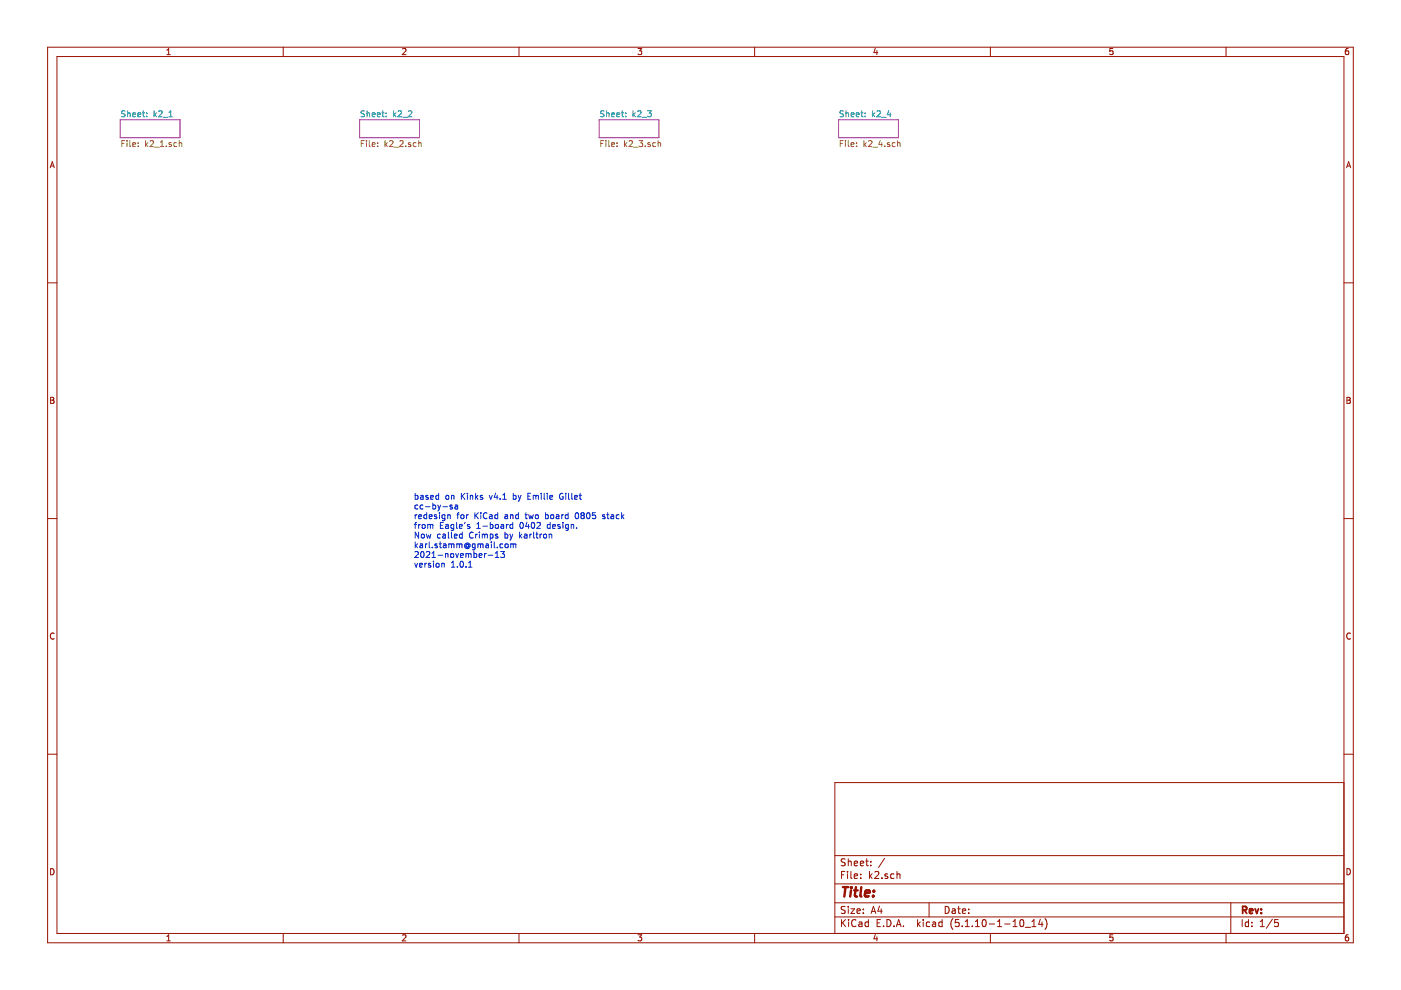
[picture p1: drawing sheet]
<svg xmlns="http://www.w3.org/2000/svg" width="297mm" height="210mm" viewBox="0 0 297 210" stroke-linecap="round" stroke-linejoin="round" font-family="sans-serif">
<path d="M.1 0h297v209.9h-297z" fill-rule="evenodd" fill="#fff" stroke="#fff" stroke-width=".21"/>
<g fill="none" stroke="#981200" stroke-width=".21">
<path d="M10.1 10h276.8v189.9h-276.8zM12.1 12h272.8v185.9h-272.8zM35.4 11.6h.7M35.4 10.6l.4-.3v1.3M60.1 10v2M85.3 10.4l.5-.1 .3 .3-.8 1h.8M110 10v2M135.3 10.3h.8l-.5 .5 .4 .1v.6l-.2 .1-.5-.1M160 10v2M185.6 10.2l-.3 1h.8M185.9 10.7v.9M210 10v2"/>
<path d="M235.9 10.3h-.6v.6l.6-.1v.7l-.1 .1-.5-.1M259.9 10v2M285.9 10.3h-.4l-.2 .3-.1 .7 .3 .3 .4-.1v-.7h-.4l-.3 .2M10.7 35.6l.4-1.3 .4 1.3M10.8 35.2h.6M285.5 35.6l.4-1.3 .5 1.3M285.6 35.2h.6M10.1 60h2M284.9 60h2M10.7 84.2h.5l.2 .3-.2 .3 .3 .3-.3 .4h-.5zM10.7 84.8h.5M285.6 84.2h.4l.3 .3-.3 .3 .3 .3-.2 .4h-.5z"/>
<path d="M285.6 84.8h.4M10.1 110h2M284.9 110h2M11.5 134.3a.58 .58 0 0 0-.8 .6 .58 .58 0 0 0 .8 .5M286.3 134.3a.58 .58 0 0 0-.8 .6 .58 .58 0 0 0 .8 .5M10.1 159.9h2M284.9 159.9h2M284.9 165.9h-107.9v32M10.7 184.2a.65 .65 0 0 1 .8 .6 .65 .65 0 0 1-.8 .7zM35.4 198.5l.4-.3v1.3M35.4 199.5h.7M60.1 197.9v2"/>
<path d="M85.3 198.3l.5-.1 .3 .3-.8 1h.8M110 197.9v2M135.3 198.2h.8l-.5 .5 .4 .1v.6l-.2 .1-.5-.1M160 197.9v2M177 194.4h107.9M177 191.4h107.9M177 187.4h107.9M177 181.4h107.9M178.4 185.5h.5M178.4 195v1.5M178.6 195.6l.7 .9M179.1 184.8h-.7v1.5"/>
<path d="M179.2 192.3l-.6-.1-.3 .3 .2 .3 .6 .3v.4l-.2 .2-.6-.1M179.2 182.1h-.6l-.3 .3 .2 .3 .6 .3v.4l-.2 .2-.6-.1M179.3 195l-.9 .8M179.7 184.8v.1M179.7 185.3v1M179.8 182.1v1.5M179.8 192.2v.1M179.8 192.7v1M179.8 182.7l.3-.1 .3 .1 .1 .9M179.9 195v.1M179.9 195.5v1M180.4 192.7h.8l-.8 1h.8"/>
<path d="M180.4 184.8v1.3l.2 .2M181.1 185.8l.7-.2v-.3h-.5l-.2 .2 .1 .7h.6M181.1 183.1l.7-.2v-.2l-.5-.1-.2 .2 .1 .7h.6M181.5 195.1a.59 .59 0 0 0-.8 0 .59 .59 0 0 0-.1 .7 .56 .56 0 0 0 .2 .6 .56 .56 0 0 0 .7-.1M181.7 193.2l.7-.2-.1-.2-.4-.1-.2 .2 .1 .7h.5M182.1 195.6h.6l.1 .9M182.4 183.1l.7-.2-.1-.2-.4-.1-.2 .2 .1 .7h.5M182.5 186.1v.2M182.5 185.3v.2M182.8 195.8l-.5 .1-.2 .2 .2 .4 .5-.1M183 193.5v.2M183 192.8v.1"/>
<path d="M183.6 182.6h.5M183.8 182.1v1.3l.3 .2M184.1 195.6l-.4-.1-.3 .3 .1 .5 .2 .2 .4-.1M184.1 195v1.5M184.3 184.8v1.5M184.5 185.7l.4 .6M184.6 183.4v.2M184.6 182.7v.1M184.7 193.7l.5-1.5 .5 1.5M184.8 193.2h.8M184.9 185.3l-.6 .5M185.5 184.9l.5-.1 .3 .1v.3l-.9 1.1h.9"/>
<path d="M185.6 198.1l-.3 1h.8M185.9 198.6v.9M186 195.7h.5M186.5 192.1l-.4 1.1h1M186.7 195h-.7v1.5h.7M186.8 192.7v1M187 186.1v.2M187.3 196.3v.2M187.5 182l-1.2 1.9M188 195a.76 .76 0 0 1 .9 .7 .76 .76 0 0 1-.9 .8zM188.2 185.3h-.4l-.2 .2 .1 .2 .5 .1v.4h-.6M189.5 196.3v.2"/>
<path d="M189.5 185.3h-.4l-.3 .3 .2 .6h.5M190.1 196.5l.4-1.5 .5 1.5M190.2 196h.7M190.2 185.4l.2-.1h.4v1M190.2 184.8v1.5M191.6 196.3v.2M194.5 195v1.5M194.7 195.9l.4 .6M195.1 195.5l-.6 .5M195.7 195v.1M195.7 195.5v1M197 191.4v3"/>
<path d="M197.1 195.6l-.4-.1-.3 .3v.5l.3 .2 .4-.1M197.7 195.6h.6l.1 .9M198.4 195.8l-.7 .3 .2 .4 .5-.1M199.7 195.6l-.4-.1-.3 .3 .1 .5 .2 .2 .4-.1M199.7 195v1.5M200.4 192.2a.75 .75 0 0 1 .9 .7 .75 .75 0 0 1-.9 .8zM201.9 192.8h.6v.9M202 194.8a1.71 1.71 0 0 0 0 2.3M202.5 193l-.5 .1-.2 .2 .2 .4 .5-.1M203.1 192.7h.5M203.3 192.2v1.3l.3 .2M203.3 195h-.7l-.1 .7 .7-.1 .2 .2-.1 .5-.2 .2-.6-.2"/>
<path d="M204 196.3v.2M204 193.2l.8-.2-.1-.2-.5-.1-.2 .2 .1 .7h.6M204.6 196.5h.9M204.6 195.4l.5-.4v1.5M205.4 193.5v.2M205.4 192.8v.1M206.1 196.3v.2M206.8 196.5h.8M206.8 195.4l.4-.4v1.5M208.4 195h.2a.8 .8 0 0 1 .5 .7 .8 .8 0 0 1-.5 .8 1 1 0 0 1-.2-1.5zM209.7 195.9h1.2M210 197.9v2"/>
<path d="M211.5 196.5h.9M211.5 195.4l.4-.4v1.5M213 195.9h1.1M214.8 196.5h.8M214.8 195.4l.4-.4v1.5M216.4 195.1l.3-.1a.85 .85 0 0 1-.1 1.5l-.2-.2-.2-.4zM217.4 196.6h1.1M218.8 196.5h.8M218.8 195.4l.4-.4v1.5M220.6 194.9l-.4 1.1h.9M220.9 195.5v1M221.6 194.8a1.71 1.71 0 0 1 0 2.3"/>
<path d="M235.9 198.2h-.6v.6l.6-.1v.7l-.1 .1-.5-.1M259.9 197.9v2M261 191.4v6.5M263.4 195v1.5M264.7 195.6l-.4-.1-.3 .3 .1 .6h.6M264.7 195v1.5M265.4 196.3v.2M265.4 195.6v.1M267.2 196.5h.9M267.2 195.4l.4-.4v1.5M269.8 194.9l-1.3 1.9M271 195h-.7l-.1 .7 .7-.1 .2 .2-.1 .5-.2 .2-.6-.2"/>
<path d="M285.6 184.2a.65 .65 0 0 1 .7 .6 .65 .65 0 0 1-.7 .7zM285.9 198.2h-.4l-.2 .3-.1 .7 .3 .3 .4-.1v-.7h-.4l-.3 .2"/>
</g>
<path d="M263.5 193l.7-.1 .1-.2v-.4l-.2-.1h-.6v1.5M263.8 193l.5 .7M264.9 193.2l.7-.2-.1-.2-.4-.1-.2 .2 .1 .7h.5M266.1 192.7l.4 1 .3-1M267.4 193.5v.2M267.4 192.8v.1" fill="none" stroke="#981200" stroke-width=".38"/>
<path d="M178.7 188.1h1.1M179.3 188.1l-.3 2M180.4 188.8l-.1 1.3M180.5 188.1v.2M180.5 188.1l.1 .1-.1 .1M181.1 188.8h.8M181.5 188.1l-.3 1.7 .1 .2 .4 .1M182.6 188.1l-.2 1.7 .2 .3M183.4 189.4l1-.2-.1-.3-.5-.1-.3 .3-.1 .9h.8M185.2 189.9l-.1 .2M185.3 188.9l.1 .1-.1 .1M185.3 188.9v.2" fill="none" stroke="#981200" stroke-width=".51"/>
<path d="M25.5 25.4h12.7v3.8h-12.7zM76.2 25.4h12.7v3.8h-12.7zM127 25.4h12.7v3.8h-12.7zM177.8 25.4h12.7v3.8h-12.7z" fill="none" stroke="#982296" stroke-width=".21"/>
<g fill="none" stroke="#009596" stroke-width=".21">
<path d="M26.5 23.6l-.5-.1-.2 .1v.4l.6 .2 .1 .3-.2 .3-.5-.1M27.1 23.5v1.3M27.1 24h.4l.1 .8M28.1 24.3l.7-.1-.1-.2-.4-.1-.2 .2 .1 .6h.5M29.2 24.3l.6-.1v-.2l-.4-.1-.2 .2 .1 .6h.5M30.2 23.9h.5M30.4 23.5v1.1l.3 .2M31.1 24.6v.2M31.1 24v.1M32.7 23.5v1.3M32.8 24.3l.4 .5M33.2 23.9l-.5 .5"/>
<path d="M33.7 23.6l.4-.1 .3 .3-.8 1h.8M34.6 24.9h1M35.8 24.8h.7M35.8 23.8l.4-.3v1.3M77.3 23.6l-.5-.1-.2 .1v.4l.6 .2 .1 .3-.3 .3-.4-.1M77.8 24h.5l.1 .8M77.8 23.5v1.3M78.9 24.3l.6-.1-.1-.2-.3-.1-.2 .2 .1 .6h.4M80 24.3l.6-.1-.1-.2-.3-.1-.2 .2 .1 .6h.4M81 23.9h.5M81.1 23.5v1.1l.4 .2M81.9 24.6v.2"/>
<path d="M81.9 24v.1M83.4 23.5v1.3M83.6 24.3l.3 .5M83.9 23.9l-.5 .5M84.4 23.6l.5-.1 .2 .3-.8 1h.8M85.4 24.9h1M86.6 23.6l.5-.1 .2 .3-.8 1h.8M128.1 23.6l-.5-.1-.2 .1v.4l.5 .2 .2 .3-.3 .3-.5-.1M128.6 24h.5v.8M128.6 23.5v1.3M129.7 24.3l.6-.1-.1-.2-.3-.1-.2 .2v.6h.5M130.8 24.3l.6-.1-.1-.2-.3-.1-.2 .2v.6h.5"/>
<path d="M131.7 23.9h.5M131.9 23.5v1.1l.3 .2M132.7 24.6v.2M132.7 24v.1M134.2 23.5v1.3M134.3 24.3l.4 .5M134.7 23.9l-.5 .5M135.2 23.6l.5-.1 .2 .3-.8 1h.8M136.2 24.9h.9M137.3 23.5h.8l-.4 .5 .3 .1 .1 .4-.3 .3-.5-.2M178.8 23.6l-.5-.1-.2 .1v.4l.6 .2 .1 .3-.2 .3-.5-.1M179.4 24h.4l.1 .8"/>
<path d="M179.4 23.5v1.3M180.5 24.3l.6-.1-.1-.2-.4-.1-.1 .2v.6h.5M181.5 24.3l.7-.1-.1-.2-.4-.1-.2 .2 .1 .6h.5M182.5 23.9h.5M182.7 23.5v1.1l.3 .2M183.4 24.6v.2M183.4 24v.1M185 23.5v1.3M185.1 24.3l.4 .5M185.5 23.9l-.5 .5M186 23.6l.4-.1 .3 .3-.8 1h.8M186.9 24.9h1"/>
<path d="M188.4 23.4l-.3 .9h.8M188.7 23.9v.9"/>
</g>
<g fill="none" stroke="#969400" stroke-width=".21">
<path d="M25.8 30.4h.5M26.4 29.8h-.6v1.3M26.9 29.8v.1M26.9 30.2v.9M27.5 29.8v1.1l.2 .2M28.1 30.6l.7-.1-.1-.2-.4-.1-.2 .2 .1 .6h.5M29.3 31v.1M29.3 30.3v.1M30.9 29.8v1.3M31 30.6l.3 .5M31.3 30.2l-.4 .5M31.8 29.9l.5-.1 .3 .4-.8 .9h.8"/>
<path d="M32.8 31.2h1M34 31.1h.7M34 30.2l.4-.4v1.3M35.3 31v.1M36.3 30.3l-.3-.1-.2 .2 .1 .2 .4 .1v.3h-.5M37.5 30.3l-.4-.1-.2 .3 .1 .5h.5M38 30.4l.5-.1v.8M38 29.8v1.3M76.6 30.4h.4M77.2 29.8h-.6v1.3M77.7 29.8v.1M77.7 30.2v.9"/>
<path d="M78.3 29.8v1.1l.2 .2M78.9 30.6l.6-.1-.1-.2-.3-.1-.2 .2 .1 .6h.4M80.1 31v.1M80.1 30.3v.1M81.6 29.8v1.3M81.8 30.6l.3 .5M82.1 30.2l-.5 .5M82.6 29.9l.5-.1 .2 .4-.8 .9h.8M83.6 31.2h.9M84.8 29.9l.5-.1 .2 .4-.8 .9h.8M86 31v.1M87.1 30.3l-.3-.1-.2 .2 .1 .2 .4 .1v.3h-.5"/>
<path d="M88.2 30.3l-.4-.1-.2 .3 .1 .5h.5M88.8 30.4l.4-.1 .1 .8M88.8 29.8v1.3M127.4 30.4h.4M128 29.8h-.6v1.3M128.5 29.8v.1M128.5 30.2v.9M129.1 29.8v1.1l.2 .2M129.7 30.6l.6-.1-.1-.2-.3-.1-.2 .2v.6h.5M130.8 31v.1M130.8 30.3v.1M132.4 29.8v1.3"/>
<path d="M132.5 30.6l.4 .5M132.9 30.2l-.5 .5M133.4 29.9l.4-.1 .3 .4-.8 .9h.8M134.3 31.2h1M135.5 29.8h.8l-.4 .5 .3 .1v.6h-.7M136.8 31v.1M137.8 30.3l-.3-.1-.1 .2v.2l.4 .1v.3h-.4M139 30.3l-.4-.1-.2 .3 .1 .5h.5M139.5 30.4l.5-.1 .1 .8M139.5 29.8v1.3M178.1 30.4h.5M178.8 29.8h-.7v1.3"/>
<path d="M179.2 29.8v.1M179.2 30.2v.9M179.8 29.8v1.1l.2 .2M180.5 30.6l.6-.1-.1-.2-.4-.1-.1 .2v.6h.5M181.6 31v.1M181.6 30.3v.1M183.2 29.8v1.3M183.3 30.6l.4 .5M183.7 30.2l-.5 .5M184.1 29.9l.5-.1 .3 .4-.8 .9h.8M185.1 31.2h1M186.6 29.8l-.3 .8h.8"/>
<path d="M186.9 30.2v.9M187.6 31v.1M188.6 30.3l-.3-.1-.2 .2 .1 .2 .4 .1v.3h-.5M189.8 30.3l-.4-.1-.2 .3 .1 .5h.5M190.3 30.4l.5-.1v.8M190.3 29.8v1.3"/>
</g>
<g fill="none" stroke="#0327cd" stroke-width=".21">
<path d="M87.8 111.2h.5M87.9 119.4l.3 .9 .3-.9M88 117.1l.5-.2 .2 .4-.8 .9h.8M88 104.6v1.3M88 109.1v.9M88 114.9v1.2M88 105.1l.4-.1 .2 .3-.1 .5h-.5M88.2 115.7l.3 .4M88.3 110.8l-.3 .1v1.1M88.4 109.1l-.4 .3M88.5 115.3l-.5 .5M88.6 107.1h-.4l-.2 .2 .1 .6h.5"/>
<path d="M88.8 112.8v1.3l-.8-1.3v1.3M88.8 109.5l.6-.1-.1-.2-.4-.1-.1 .2v.6h.5M88.8 111.2v.8M88.9 119.8l.7-.1-.1-.2-.4-.1-.2 .2 .1 .6h.5M89.1 115.4h.5v.7M89.1 111.2l-.3 .2M89.2 105.1h.5v.8M89.3 117.1l.2-.2a.69 .69 0 0 1 .4 .7 .69 .69 0 0 1-.4 .6l-.3-.5zM89.4 113.3h.3l.3 .2-.1 .5-.3 .1-.3-.2zM89.6 111.2h.3l.3 .2-.2 .6-.4-.1zM89.6 115.6l-.6 .2 .1 .3h.5M89.7 107.1h-.4l-.2 .2 .1 .6h.5"/>
<path d="M89.7 105.3l-.6 .3 .2 .3 .4-.1M90.1 119.4v.9M90.2 107.4h1M90.2 115.3v.8M90.4 113.3l.2 .8 .3-.6 .2 .6 .3-.8M90.4 117.1l.5-.2 .2 .4-.8 .9h.8M90.5 109.2l-.4-.1-.2 .3 .1 .5h.5M90.5 108.7v1.3M90.5 119.4l-.4 .2M90.6 115.3l-.4 .2M90.7 111.3l.3-.1 .3 .2M90.7 111.2v.8"/>
<path d="M90.8 105.1l-.3-.1-.2 .2v.2l.5 .1v.3h-.5M91 109.5l.6-.1v-.2l-.4-.1-.2 .2v.6h.6M91 114.9v1.1l.2 .1M91.3 111.4l.1-.2h.3l.1 .8M91.3 111.4v.6M91.3 105.4l.6-.1-.1-.2-.3-.1-.2 .2 .1 .6h.4M91.3 119.5l-.3-.1-.2 .2 .6 .4M91.6 117.3l.4-.4v1.3M91.6 118.2h.7M91.7 116v.1M91.8 107.1h.3l.3 .2-.1 .6h-.5M91.8 106.7v1.2"/>
<path d="M91.9 119v.1M91.9 119.4v.9M92.6 109.2l-.3-.1-.2 .2v.2l.5 .1v.3h-.5M92.6 119.5h.5l-.1 .7-.3 .1-.3-.3zM92.7 115.4l-.3-.1-.2 .2 .1 .2 .4 .1v.3h-.5M92.8 107.1l.3 .8M92.9 117.7h.9M93 105.1l-.4-.1-.2 .3 .1 .5h.5M93 104.6v1.3M93.1 107.9l-.3 .5M93.1 115.3h.5M93.2 108.7v.1"/>
<path d="M93.2 109.1v.9M93.3 114.9v1.1l.3 .1M93.4 111.4h.4M93.4 113.3h-.4l-.3 .2 .2 .5h.5M93.4 107.1l-.3 .8M93.7 119.5h.4l.1 .8M93.7 119.4v.9M93.9 107.4h1M93.9 113.3h.5l.1 .8M94 110.8h-.6v1.2h.6M94 115.4h.5l.1 .7M94.3 109.2l-.3-.1-.3 .3 .1 .5h.5"/>
<path d="M94.3 109.1v1.2l-.2 .1-.3-.1M94.5 113.6l-.7 .2 .1 .2h.6M94.5 117.4v.8M94.5 117.5l.4-.1 .1 .8M94.5 111.2h.5l.1 .8M94.6 115.6l-.6 .2v.3h.6M94.6 105.1l.5 .1v.6l-.3 .1-.3-.3zM94.9 109.3l.5-.1 .1 .8M94.9 109.1v.9M95.1 111.5l-.6 .2v.3h.6M95.1 112.8v1.1l.1 .2M95.2 115.3v.8"/>
<path d="M95.2 115.4l.3-.1 .2 .2M95.6 117.4h.3l.3 .2-.1 .6-.5-.1zM95.7 105.2l.5-.1 .1 .8M95.7 105v.9M95.7 112.8v1.1l.2 .2M95.7 115.5v.6M95.7 115.5l.2-.2 .3 .1 .1 .7M95.7 119.3l.4-.3v1.3M95.9 107.1h-.3l-.2 .2 .1 .1 .4 .2v.3h-.5M96.2 111.2h-.4l-.2 .2 .1 .6h.5M96.2 111.2v1l-.3 .3-.3-.1M96.3 113.7l.6-.1v-.3h-.4l-.2 .1 .1 .6h.5"/>
<path d="M96.5 107.1h.5v.8M96.6 117.4l.3 .8 .3-.8M96.8 110.8v1.1l.2 .1M96.9 109.1h.4M96.9 115.4l.3-.1 .2 .2M96.9 115.3v.8M97 107.4l-.6 .2 .1 .3h.5M97.3 108.7l-.3 .2v1.1M97.4 111.6l.6-.1v-.3h-.4l-.2 .2 .1 .6h.5M97.4 115.5l.2-.2 .3 .1 .1 .7M97.4 115.5v.6M97.6 119.1l.2-.1a.67 .67 0 0 1 .5 .6 .67 .67 0 0 1-.5 .7l-.3-.5z"/>
<path d="M97.6 117.8l.7-.1-.1-.3h-.4l-.2 .1 .1 .7h.5M97.8 104.6v1.3M97.8 109.2l.3-.1 .3 .3-.1 .5-.3 .1-.3-.3zM98 105.2l.6 .7M98 113.3h-.4l-.2 .2 .1 .5h.5M98 112.8v1.3M98.6 104.6l-.8 .7M98.6 110.8l-.1 .2M98.8 117.4v.8M98.8 117.5l.4-.1 .1 .1M98.9 109.1v.9M99.1 104.6v.1"/>
<path d="M99.1 105v.9M99.3 109.1l-.4 .3M99.3 115.9l.2 .1a.55 .55 0 0 0-.3-.9 .55 .55 0 0 0-.7 .6 .61 .61 0 0 0 .4 .6 .61 .61 0 0 0 .6-.2M99.3 119.3l.4-.3v1.3M99.3 117.5l.2-.1h.3l.1 .8M99.3 115.5a.31 .31 0 0 0-.4 0 .31 .31 0 0 0 0 .5 .31 .31 0 0 0 .4-.1M99.3 115.4v.5M99.3 117.5v.7M99.6 111.2h-.3l-.2 .2 .1 .2 .4 .1v.3h-.5M99.7 105.2l.5-.1v.8M99.7 105v.9M100.3 112.9a.58 .58 0 0 0-.8 .5 .58 .58 0 0 0 .7 .6h.1"/>
<path d="M100.5 117.4h.3l.3 .2-.1 .6h-.5M100.5 116.9v1.3M100.7 108.7v1.3M100.7 115.4l-.3-.1-.3 .2 .1 .6h.5M100.7 115.3v1.2l-.2 .1-.3-.1M100.8 104.6v1.3M100.8 113.3v.8M100.8 109.3l.6 .7M101 105.4l.3 .5M101.1 111.1l.4-.3v1.2M101.1 112h.7M101.2 113.3l-.4 .2"/>
<path d="M101.3 105l-.5 .5M101.3 115.4l.4-.1 .2 .2M101.3 115.3v.8M101.4 108.7l-.7 .7M101.6 117.8l.6-.1-.1-.3h-.3l-.2 .1v.7h.5M101.6 112.8v.1M101.6 113.3v.8M101.9 115.5l.2-.2 .3 .1v.7M101.9 115.5v.6M101.9 108.7v.1M101.9 109.1v.9M102.2 113.4l.4-.1 .2 .1"/>
<path d="M102.2 113.3v.8M102.3 105.1l-.3-.1-.2 .2 .1 .2 .4 .1v.3h-.5M102.4 111.6h.9M102.7 117.4v.8M102.8 113.4l.2-.1h.3v.8M102.8 113.4v.7M103 115.4h.5l.1 .7M103.1 117.4l-.4 .2M103.3 108.8a.56 .56 0 0 0-.8 .5 .56 .56 0 0 0 .8 .6M103.5 117.7h1M103.6 115.6l-.6 .2v.3h.6M103.7 105l.3 .9 .4-.9"/>
<path d="M103.8 109.2h.5l.1 .8M103.9 111.2h.4l.2 .2-.1 .6h-.5M103.9 110.8v1.2M103.9 113.3v1.2M103.9 113.3h.4l.2 .2-.1 .5h-.5M104.2 114.9v.1M104.2 115.3v.8M104.4 109.4l-.7 .3 .1 .2h.6M104.8 114.9v1.1l.2 .1M105 117.3l.4-.4v1.3M105 118.2h.7M105.1 104.5l-.3 .9h.8"/>
<path d="M105.1 111.2h.3l.3 .2-.1 .6h-.3l-.3-.2zM105.4 105v.9M105.4 116v.1M105.5 109.2l-.4-.1-.2 .3 .1 .5h.5M105.5 108.7v1.3M105.5 113.3h-.3l-.2 .1 .1 .2 .4 .1v.3h-.5M106.1 105.7v.2M106.2 116.9h.8l-.5 .5 .4 .1 .1 .5-.3 .2-.5-.1M106.2 111.2h.5l.1 .8M106.6 105.9h.7M106.6 105l.4-.4v1.3M106.6 115.4l-.4-.1-.2 .2 .1 .6h.5"/>
<path d="M106.8 111.5l-.6 .2v.3h.6M107.1 113.3h.3l.3 .2-.2 .5h-.4M107.1 109.2h.4l.1 .8M107.1 112.8v1.3M107.2 115.4l.3-.1 .3 .2-.2 .6h-.3l-.2-.2zM107.4 111.2v.8M107.6 109.4l-.6 .3 .1 .2h.5M107.8 111.2l-.4 .2M108.1 113.3l.3 .8M108.2 109.3l.5-.1 .1 .8M108.2 109.1v.9M108.3 115.4l.3-.1 .2 .2"/>
<path d="M108.3 115.3v.8M108.4 114.1l-.3 .4M108.7 111.2h-.4l-.2 .2 .1 .6h.5M108.7 110.8v1.2M108.7 113.3l-.3 .8M108.8 105.1l.4-.1 .2 .3-.1 .5h-.5M108.8 104.6v1.3M108.8 115.5v.6M108.8 115.5l.2-.2 .3 .1 .1 .7M109.9 105l.3 .9M109.9 109.2l-.3-.1-.3 .3 .1 .5h.5M109.9 108.7v1.3"/>
<path d="M110.2 105.9l-.3 .4M110.2 112.8v1.3M110.3 113.6l.3 .5M110.3 110.9l.2-.1a.67 .67 0 0 1 .5 .6 .67 .67 0 0 1-.5 .6l-.3-.4zM110.5 105l-.3 .9M110.6 113.3l-.4 .4M111.2 113.3h.5v.8M111.3 109.1h.5M111.5 108.7v1.1l.3 .2M111.7 113.6l-.6 .2 .1 .2h.5M111.7 110.7l-.3 .9h.8M111.9 105.2h.4"/>
<path d="M112 111.2v.8M112.1 109.1l.2 .9 .3-.6 .2 .6 .3-.9M112.3 113.3v.8M112.5 104.6h-.6v1.3h.6M112.7 113.3l-.4 .2M112.8 110.9l.1-.1a.67 .67 0 0 1 .5 .6 .67 .67 0 0 1-.5 .6l-.3-.4zM113.1 105.2l.3-.2 .2 .2M113.1 105v.9M113.1 112.8v1.1l.2 .2M113.5 109.3l.2-.2 .4 .2-.1 .6h-.5zM113.6 105.2l.2-.2 .3 .1v.8M113.6 105.2v.7"/>
<path d="M113.6 113.3h.5M113.8 112.8v1.1l.3 .2M113.8 110.9l.5-.1 .3 .3-.8 .9h.8M114.5 113.3v.8M114.8 104.6v.1M114.8 105v.9M114.9 113.3l-.4 .2M115.3 113.4l.2-.1 .4 .1-.1 .6h-.5zM115.4 104.6v1.1l.1 .2M115.7 109.2l.3-.1 .3 .3-.1 .5h-.5M115.7 108.7v1.3M116 104.6v.1"/>
<path d="M116 105v.9M116.4 113.4l.5-.1 .1 .8M116.4 113.3v.8M116.6 105.4l.6-.1-.1-.2-.4-.1-.1 .2v.6h.5M116.6 111.2h-.3l-.3 .2 .2 .6h.4M116.6 110.8v1.2M116.9 109.2l.3-.1 .2 .3-.1 .5-.3 .1-.3-.3zM117.2 111.6l.6-.1-.1-.3h-.4l-.1 .2v.6h.5M118 109.2h.4l.1 .8M118.5 109.4l-.6 .3 .1 .2h.5M118.7 111.2h-.3l-.1 .2v.2l.4 .1v.3h-.4M119.1 109.1v.9"/>
<path d="M119.4 104.7a.57 .57 0 0 0-.8 .5 .57 .57 0 0 0 .8 .5v-.4h-.2M119.4 110.8v.1M119.4 111.2v.8M119.5 109.1l-.4 .3M120 104.6v.1M120 105v.9M120.4 109.2l-.3-.1-.3 .3 .2 .5h.4M120.4 108.7v1.3M120.5 111.2l-.1 1.1-.4 .1M120.5 111.2h-.4l-.2 .2 .1 .6h.5M120.5 104.6v1.1l.2 .2M121.1 111.3l.5-.1v.8"/>
<path d="M121.1 111.2v.8M121.2 104.6v1.1l.2 .2M121.8 105.4l.6-.1v-.2l-.4-.1-.2 .2 .1 .6h.5M122.1 108.8l.1-.1a.67 .67 0 0 1 .5 .6 .67 .67 0 0 1-.5 .7l-.3-.5zM122.2 111.9v.1M122.8 105h.5M123 104.6v1.1l.3 .2M123.4 109.3l-.2 .2v.2l.2 .3 .4-.1 .1-.2-.1-.3-.2-.1M123.4 109.3l-.2-.3 .2-.3 .4 .1v.3l-.2 .2M123.4 109.3h.2M124.5 108.8l.2-.1a.67 .67 0 0 1 .4 .6 .67 .67 0 0 1-.4 .7l-.3-.5zM126.2 108.7h-.6v.6l.5-.1 .2 .2v.3l-.2 .3-.5-.1"/>
<path d="M128.2 109.2l-.3-.1-.1 .2v.2l.4 .1v.3h-.4M128.6 109.1h.5M128.8 108.7v1.1l.3 .2M129.6 109.2h.4l.1 .8M130.1 109.4l-.6 .3 .1 .2h.5M131.3 109.2l-.4-.1-.2 .3 .1 .5h.5M131.8 108.7v1.3M131.9 109.5l.4 .5M132.3 109.1l-.5 .5M91.4 120v.1M91.4 120.1l-.2 .2-.4-.1M95.7 120.3h.7"/>
<path d="M97 120.1v.2M98.8 120.1v.2M99.3 120.3h.8"/>
</g>
</svg>
